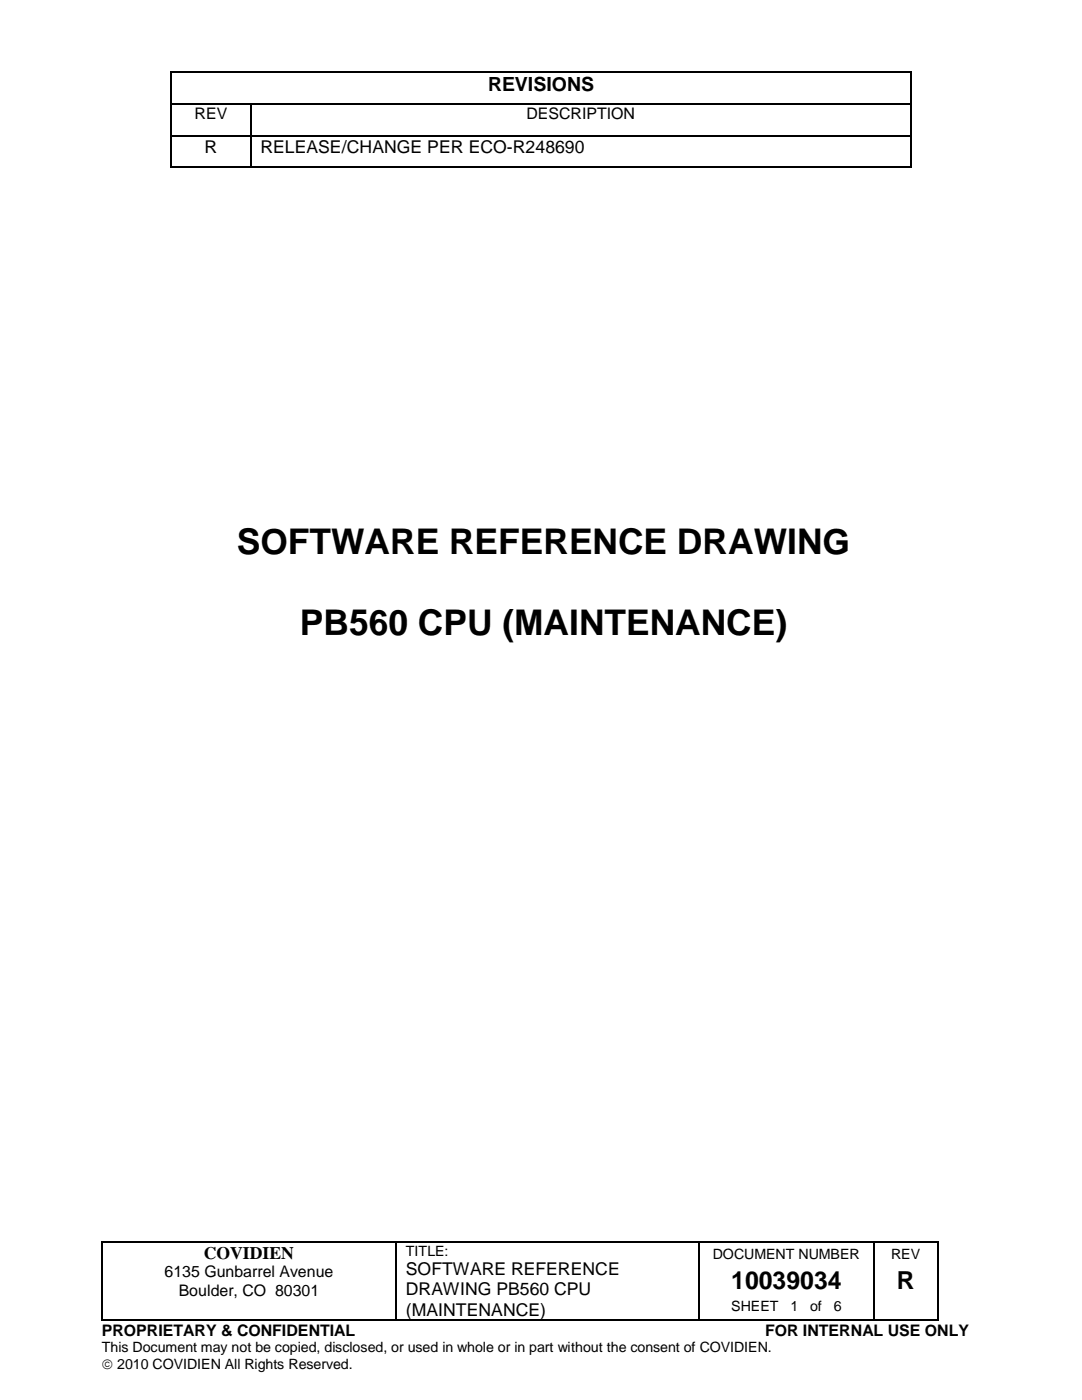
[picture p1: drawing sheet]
<svg xmlns="http://www.w3.org/2000/svg" width="216mm" height="279mm" viewBox="0 0 216 279" stroke-linecap="round" stroke-linejoin="round" font-family="sans-serif">
<defs><g id="words">
<g font-size="7.1">
<text x="47.3" y="110.5">SOFTWARE REFERENCE DRAWING</text>
<text x="59.8" y="126.8">PB560 CPU (MAINTENANCE)</text>
</g>
<g font-size="5">
<text x="145.9" y="257.2">10039034</text>
<text x="178.9" y="257.2">R</text>
</g>
<text font-size="3.9" x="97.4" y="18.1">REVISIONS</text>
<g font-size="3.5">
<text x="40.8" y="30.5">R</text>
<text x="52" y="30.5">RELEASE/CHANGE PER ECO-R248690</text>
<text x="40.6" y="251.2">COVIDIEN</text>
<text x="81" y="254.5">SOFTWARE REFERENCE</text>
<text x="81" y="258.5">DRAWING PB560 CPU</text>
<text x="81" y="262.6">(MAINTENANCE)</text>
</g>
<g font-size="3.2">
<text x="38.8" y="23.8">REV</text>
<text x="105.1" y="23.8">DESCRIPTION</text>
<text x="32.8" y="254.9">6135 Gunbarrel Avenue</text>
<text x="35.7" y="258.6">Boulder, CO 80301</text>
<text x="20.3" y="266.5">PROPRIETARY &amp; CONFIDENTIAL</text>
<text x="152.6" y="266.5">FOR INTERNAL USE ONLY</text>
</g>
<g font-size="2.8">
<text x="81" y="250.6">TITLE:</text>
<text x="142.2" y="251.2">DOCUMENT NUMBER</text>
<text x="177.8" y="251.2">REV</text>
<text x="145.9" y="261.6">SHEET</text>
<text x="157.7" y="261.6">1</text>
<text x="161.7" y="261.6">of</text>
<text x="166.4" y="261.6">6</text>
<text x="20.3" y="269.9">This Document may not be copied, disclosed, or used in whole or in part without the consent of COVIDIEN.</text>
<text x="20.3" y="273.3">© 2010 COVIDIEN All Rights Reserved.</text>
</g>
</g></defs>
<g fill="#000">
<path d="M34 14.2h.3v.3h-.3z" fill-rule="evenodd"/>
<path d="M34 14.2h.3v.3h-.3z" fill-rule="evenodd"/>
<path d="M181.6 14.2h.3v.3h-.3z" fill-rule="evenodd"/>
<path d="M181.6 14.2h.3v.3h-.3z" fill-rule="evenodd"/>
<path d="M34 20.6h.3v.2h-.3z" fill-rule="evenodd"/>
<path d="M34 26.9h.3v.3h-.3z" fill-rule="evenodd"/>
<path d="M34 33.3h.3v.2h-.3z" fill-rule="evenodd"/>
<path d="M34 33.3h.3v.2h-.3z" fill-rule="evenodd"/>
<path d="M49.9 20.6h.3v.2h-.3z" fill-rule="evenodd"/>
<path d="M49.9 26.9h.3v.3h-.3z" fill-rule="evenodd"/>
<path d="M49.9 33.3h.3v.2h-.3z" fill-rule="evenodd"/>
<path d="M181.6 20.6h.3v.2h-.3z" fill-rule="evenodd"/>
<path d="M181.6 26.9h.3v.3h-.3z" fill-rule="evenodd"/>
<path d="M181.6 33.3h.3v.2h-.3z" fill-rule="evenodd"/>
<path d="M181.6 33.3h.3v.2h-.3z" fill-rule="evenodd"/>
<path d="M20.2 247.6h.3v.3h-.3z" fill-rule="evenodd"/>
<path d="M20.2 247.6h.3v.3h-.3z" fill-rule="evenodd"/>
<path d="M79 247.6h.2v.3h-.2z" fill-rule="evenodd"/>
<path d="M139.3 247.6h.3v.3h-.3z" fill-rule="evenodd"/>
<path d="M174.2 247.6h.3v.3h-.3z" fill-rule="evenodd"/>
<path d="M186.9 247.6h.3v.3h-.3z" fill-rule="evenodd"/>
<path d="M186.9 247.6h.3v.3h-.3z" fill-rule="evenodd"/>
<path d="M20.2 263.3h.3v.3h-.3z" fill-rule="evenodd"/>
<path d="M20.2 263.3h.3v.3h-.3z" fill-rule="evenodd"/>
<path d="M79 263.3h.2v.3h-.2z" fill-rule="evenodd"/>
<path d="M139.3 263.3h.3v.3h-.3z" fill-rule="evenodd"/>
<path d="M174.2 263.3h.3v.3h-.3z" fill-rule="evenodd"/>
<path d="M186.9 263.3h.3v.3h-.3z" fill-rule="evenodd"/>
<path d="M186.9 263.3h.3v.3h-.3z" fill-rule="evenodd"/>
</g>
<g fill="none" stroke="#000" stroke-width=".25">
<path d="M34.2 14.5v6.1M34.3 14.4h147.3M34.2 20.8v6.1M34.2 27.2v6.1M34.3 20.7h15.6M34.3 27.1h15.6M34.3 33.4h15.6M50 20.8v6.1M50 27.2v6.1M50.2 20.7h131.4M50.2 27.1h131.4M50.2 33.4h131.4"/>
<path d="M20.3 247.9v15.4M20.5 247.8h58.5M79.1 247.9v15.4M79.2 247.8h60.1M139.4 247.9v15.4M139.6 247.8h34.6M174.4 247.9v15.4M174.5 247.8h12.4M187.1 247.9v15.4M20.5 263.4h58.5M79.2 263.4h60.1M139.6 263.4h34.6"/>
<path d="M174.5 263.4h12.4"/>
</g>
<path d="M181.8 14.5v6.1M181.8 20.8v6.1M181.8 27.2v6.1" fill="none" stroke="#000" stroke-width=".26"/>
<use href="#words"/>
</svg>
